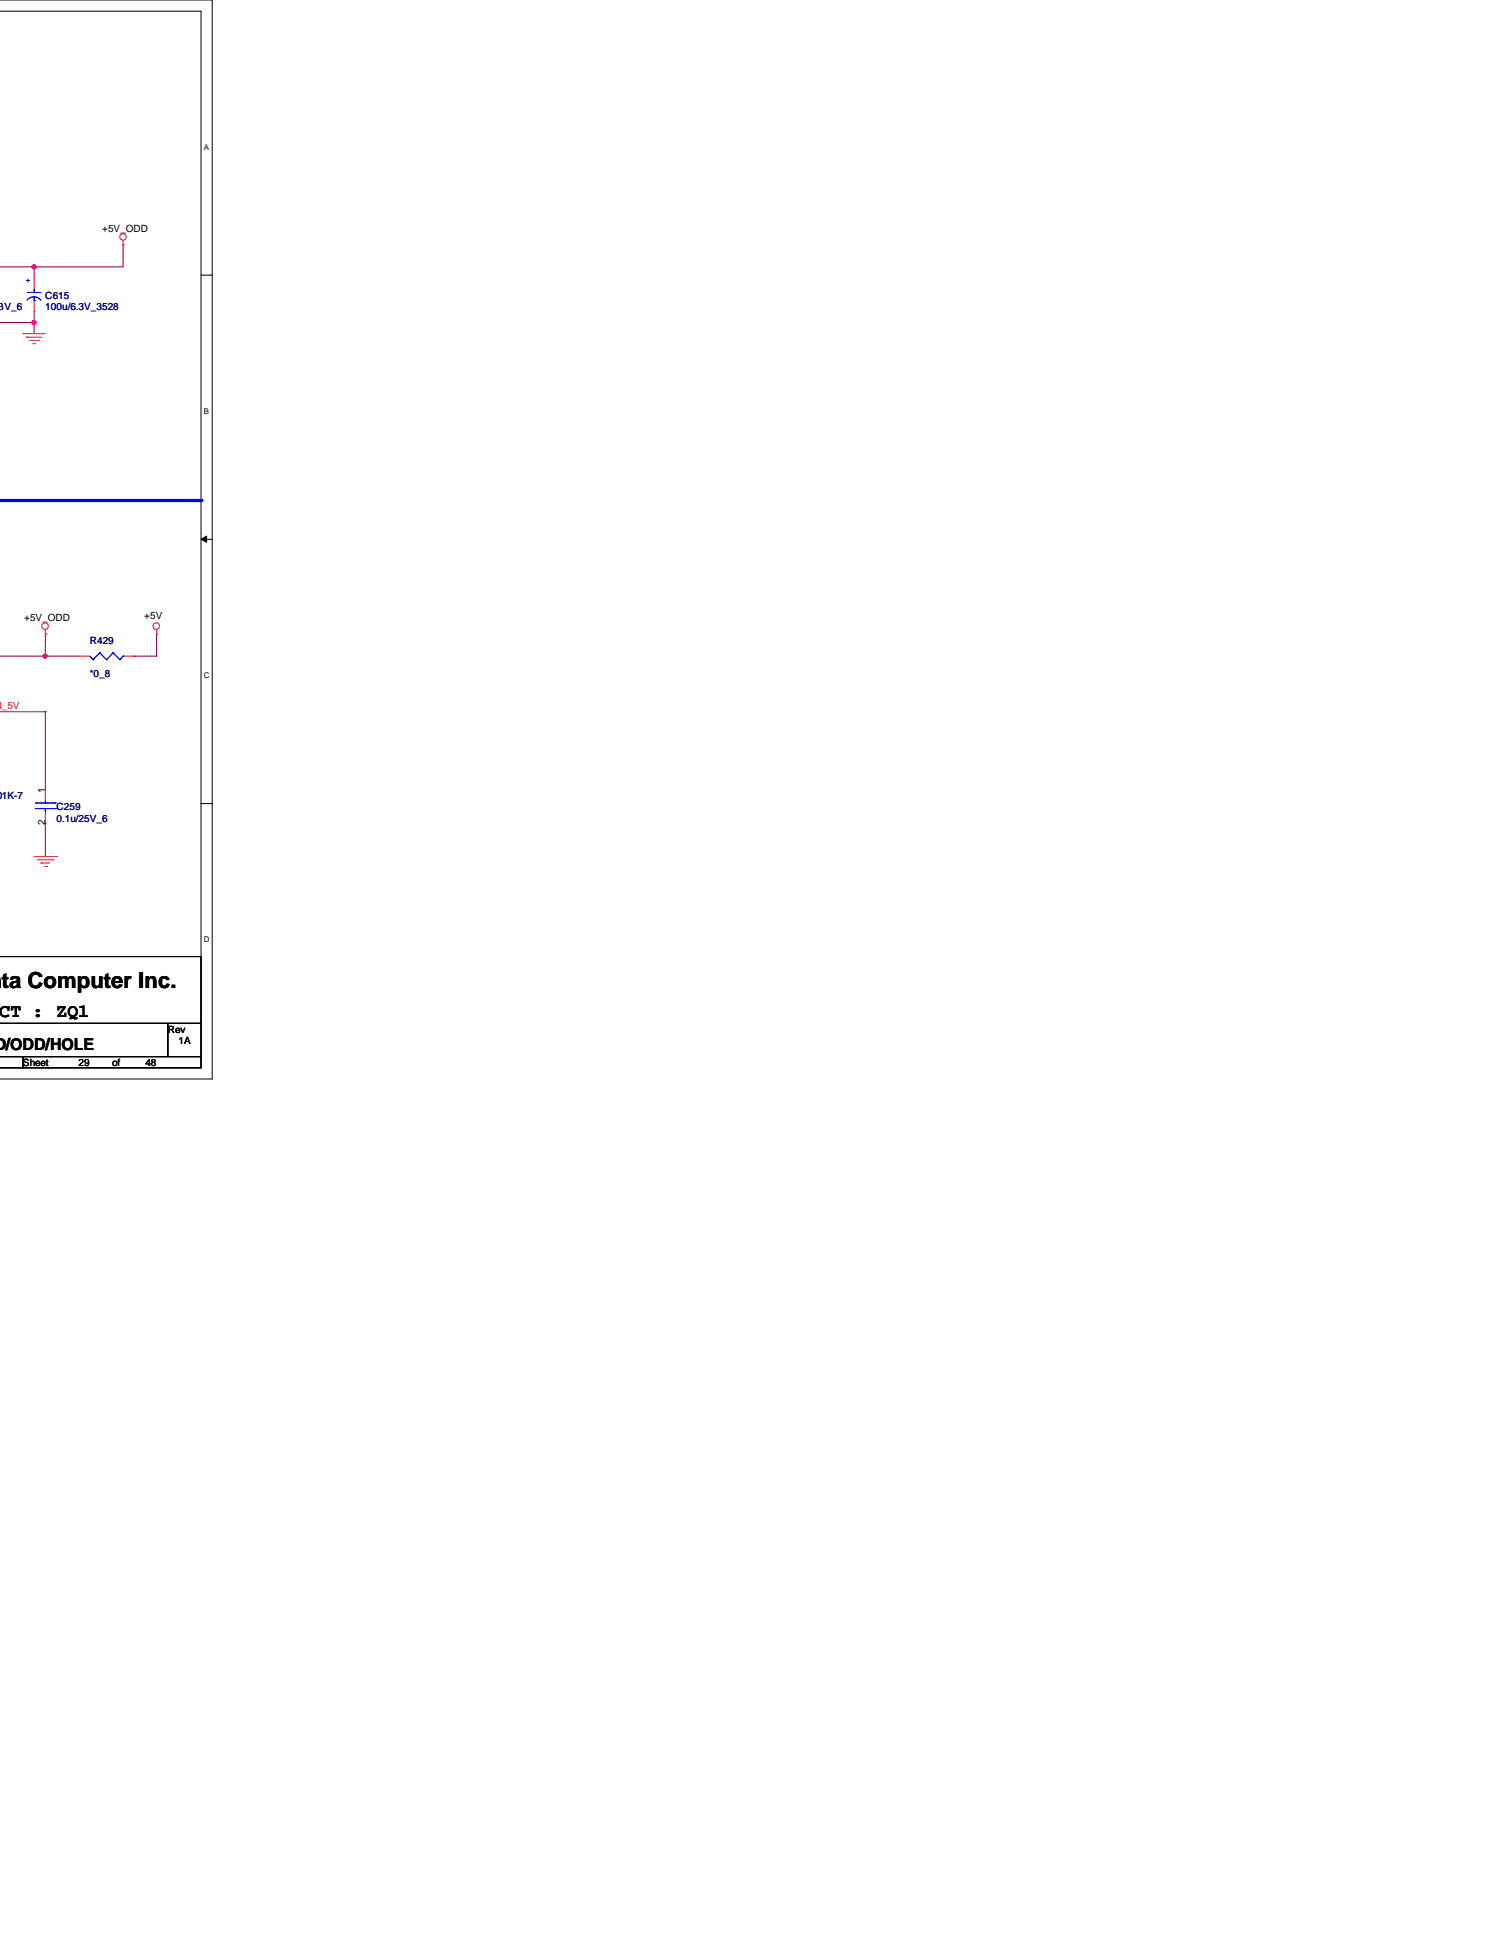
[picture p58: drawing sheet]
<svg xmlns="http://www.w3.org/2000/svg" width="216mm" height="279mm" viewBox="0 0 216 279" stroke-linecap="round" stroke-linejoin="round" font-family="sans-serif">
<defs><g id="words">
<text font-size="3.2" x=".3" y="142.2">ta Computer Inc.</text>
<g font-size="2.7">
<text x="0" y="146.3">CT :</text>
<text x="8.1" y="146.3">ZQ1</text>
</g>
<text font-size="2.4" x="-.8" y="151">D/ODD/HOLE</text>
<g font-size="1.4">
<text x="14.7" y="33.4">+5V_ODD</text>
<text x="3.5" y="89.4">+5V_ODD</text>
<text x="20.7" y="89.1">+5V</text>
<text x="6.5" y="118.7" transform="rotate(-90 6.5 118.7)">2</text>
<text x="6.5" y="114.1" transform="rotate(-90 6.5 114.1)">1</text>
<text x="24.1" y="148.6">Rev</text>
<text x="3.3" y="153.4">Sheet</text>
<text x="11.3" y="153.4">29</text>
<text x="16.1" y="153.4">of</text>
<text x="20.9" y="153.4">48</text>
<text x="25.7" y="150.2">1A</text>
</g>
<text font-size="1.4" fill="#00f" x="3.7" y="40" transform="rotate(90 3.7 40)">+</text>
<g font-size="1.4" fill="#000080">
<text x="-.6" y="44.6">.3V_6</text>
<text x="6.5" y="43">C615</text>
<text x="6.5" y="44.6">100u/6.3V_3528</text>
<text x="12.9" y="92.6">R429</text>
<text x="12.9" y="97.4">*0_8</text>
<text x="-.6" y="115">01K-7</text>
<text x="8.1" y="116.6">C259</text>
<text x="8.1" y="118.2">0.1u/25V_6</text>
</g>
<text font-size="1.4" fill="#f00" x="-.8" y="102.1">N_5V</text>
<g font-size="1.1">
<text x="29.3" y="21.5">A</text>
<text x="29.3" y="59.5">B</text>
<text x="29.3" y="97.5">C</text>
<text x="29.3" y="135.6">D</text>
</g>
</g></defs>
<path d="M-.1 0h30.6v155.2h-30.6M-.1 1.6h29v152h-29" fill="none" stroke="#000" stroke-width=".14"/>
<g fill="#fff">
<path d="M29.3 20.6h.8v1.2h-.8z"/>
<path d="M29.3 58.5h.8v1.2h-.8z"/>
</g>
<path d="M28.9 39.6h1.6" fill="none" stroke="#000" stroke-width=".14"/>
<path d="M29.3 96.6h.8v1.1h-.8z" fill="#fff"/>
<path d="M28.9 77.6l.8-.5v.9zM28.9 77.6h1.6" fill="none" stroke="#000" stroke-width=".14"/>
<path d="M28.9 77.6l.8-.5v.9z" fill="#000"/>
<path d="M29.3 134.6h.8v1.2h-.8z" fill="#fff"/>
<path d="M28.9 115.6h1.6" fill="none" stroke="#000" stroke-width=".14"/>
<path d="M0 46.4h4.9" fill="none" stroke="#800040" stroke-width=".14"/>
<circle cx="4.9" cy="46.4" r=".31" fill="#f0f"/>
<circle cx="4.9" cy="46.4" r=".31" fill="none" stroke="#f0f" stroke-width=".14"/>
<path d="M0 38.4h4.9M4.9 38.4h.1M4.9 38.4v1.6M4.9 44.8h.1M4.9 44.8v1.6" fill="none" stroke="#800040" stroke-width=".14"/>
<circle cx="4.9" cy="38.4" r=".31" fill="#f0f"/>
<circle cx="4.9" cy="38.4" r=".31" fill="none" stroke="#f0f" stroke-width=".14"/>
<path d="M4.9 38.4h.1M17.7 35.2h.1M17.7 35.2v3.2h-12.8M4.9 46.4h.1M4.9 46.4v1.6M6.5 94.4h.1M6.5 94.4h4.8" fill="none" stroke="#800040" stroke-width=".14"/>
<circle cx="6.5" cy="94.4" r=".3" fill="#f0f"/>
<circle cx="6.5" cy="94.4" r=".3" fill="none" stroke="#f0f" stroke-width=".14"/>
<path d="M6.5 91.2h.1M6.5 91.2v3.2h-6.5M19.3 94.4h.1M22.5 91.2h.1M22.5 91.2v3.2h-3.2M0 102.4h6.5M6.5 102.4h.1M6.5 118.4h.1M6.5 102.4v11.2M6.5 118.4v4.8" fill="none" stroke="#800040" stroke-width=".14"/>
<g fill="none" stroke="#f00" stroke-width=".14">
<path d="M17.7 35.2h.1M17.7 34.6v.6M3.3 48h.1M3.3 48h3.2M3.8 48.5h.1M3.8 48.5h2.2M4.3 49h1.2M4.7 49.4h.1M4.7 49.4h.4M5.5 49h.1M6.5 91.2h.1M6.5 90.6v.6"/>
<path d="M22.5 91.2h.1M22.5 90.6v.6M4.9 123.2h3.2M5.4 123.7h2.2M5.9 124.2h.1M5.9 124.2h1.3M6.3 124.7h.4M6.7 124.7h.1M7.6 123.7h.1M8.1 123.2h.1"/>
<circle cx="17.7" cy="34.1" r=".47"/>
<circle cx="6.5" cy="90.1" r=".47"/>
<circle cx="22.5" cy="90.1" r=".47"/>
</g>
<path d="M-.1 137.6h29v9.6h-29h24.2v4.8h-24.2h3.4v1.6h-3.4M3.3 152h25.6v1.6h-25.6zM24.1 147.2h4.8v4.8h-4.8z" fill="none" stroke="#000" stroke-width=".14"/>
<path d="M-.1 72h29" fill="none" stroke="#00f" stroke-width=".47"/>
<circle cx="28.9" cy="72" r=".23" fill="#00f"/>
<path d="M4.9 40v1.6M4.9 43.2v1.6M11.3 94.4h1.6M17.7 94.4h1.6M6.5 113.6v1.6M6.5 116.8v1.6" fill="none" stroke="#f00" stroke-width=".14"/>
<g fill="none" stroke="#00f" stroke-width=".14">
<path d="M3.9 43.2a1.3 1.3 0 0 1 2 0M3.9 42.1h.1M3.9 42.1h2M4.9 42.1h.1M4.9 43.2h.1M4.9 41.6v.5M4.9 42.9v.3M12.9 94.4l.5 .5M13.4 94.9h.1M14.4 93.9h.1M14.4 93.9l-1 1M14.4 93.9l.9 1"/>
<path d="M15.3 94.9h.1M16.3 93.9h.1M16.3 93.9l-1 1M16.3 93.9l.9 1M17.2 94.9h.1M17.7 94.4h.1M17.7 94.4l-.5 .5M5.1 116.3h2.9M5.1 115.5h2.9M6.5 115.5h.1M6.5 116.3h.1M6.5 115.2v.3"/>
<path d="M6.5 116.3v.5M8 116.3h.1M8 115.5h.1"/>
</g>
<circle cx="4.9" cy="46.4" r=".31" fill="#f0f"/>
<circle cx="4.9" cy="46.4" r=".31" fill="none" stroke="#f0f" stroke-width=".14"/>
<circle cx="4.9" cy="38.4" r=".31" fill="#f0f"/>
<circle cx="4.9" cy="38.4" r=".31" fill="none" stroke="#f0f" stroke-width=".14"/>
<circle cx="6.5" cy="94.4" r=".3" fill="#f0f"/>
<circle cx="6.5" cy="94.4" r=".3" fill="none" stroke="#f0f" stroke-width=".14"/>
<use href="#words"/>
</svg>
